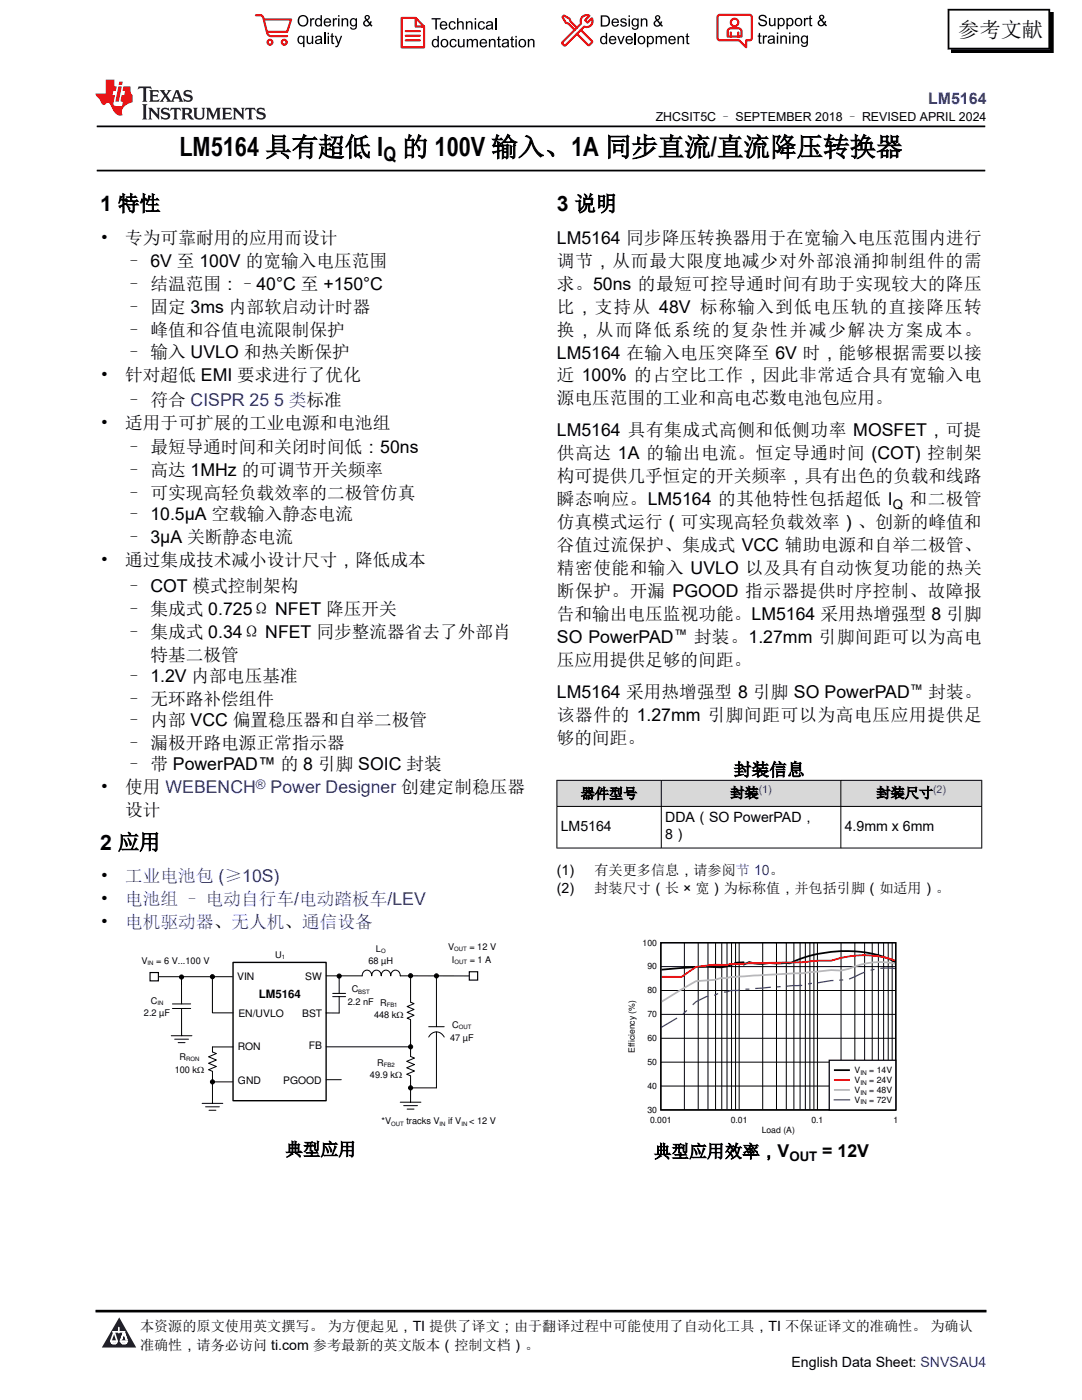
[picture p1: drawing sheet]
<svg xmlns="http://www.w3.org/2000/svg" width="216mm" height="279mm" viewBox="0 0 216 279" stroke-linecap="round" stroke-linejoin="round" font-family="sans-serif">
<defs><g id="words">
<g font-size="5.3">
<text x="35.8" y="31.2">LM5164 具有超低 I</text>
<text x="80.2" y="31.2">的 100V 输入、1A 同步直流/直流降压转换器</text>
</g>
<g font-size="4.2">
<text x="191.2" y="7.3">参考文献</text>
<text x="20" y="42.1">1 特性</text>
<text x="111.1" y="42.1">3 说明</text>
<text x="20" y="169.5">2 应用</text>
</g>
<text font-size="4" x="76.5" y="32.2">Q</text>
<g font-size="3.5">
<text x="20" y="48.6">•</text>
<text x="25" y="48.6">专为可靠耐用的应用而设计</text>
<text x="25" y="53.4">– 6V 至 100V 的宽输入电压范围</text>
<text x="111.1" y="48.6">LM5164 同步降压转换器用于在宽输入电压范围内进行</text>
<text x="111.1" y="53.2">调节，从而最大限度地减少对外部浪涌抑制组件的需</text>
<text x="25" y="58">– 结温范围：–40°C 至 +150°C</text>
<text x="111.1" y="57.8">求。50ns 的最短可控导通时间有助于实现较大的降压</text>
<text x="25" y="62.5">– 固定 3ms 内部软启动计时器</text>
<text x="111.1" y="62.4">比，支持从 48V 标称输入到低电压轨的直接降压转</text>
<text x="25" y="67.1">– 峰值和谷值电流限制保护</text>
<text x="25" y="71.4">– 输入 UVLO 和热关断保护</text>
<text x="111.1" y="67">换，从而降低系统的复杂性并减少解决方案成本。</text>
<text x="111.1" y="71.5">LM5164 在输入电压突降至 6V 时，能够根据需要以接</text>
<text x="20" y="76">•</text>
<text x="25" y="76">针对超低 EMI 要求进行了优化</text>
<text x="111.1" y="76.1">近 100% 的占空比工作，因此非常适合具有宽输入电</text>
<text x="25" y="81.1">– 符合 CISPR 25 5 类标准</text>
<text x="111.1" y="80.7">源电压范围的工业和高电芯数电池包应用。</text>
<text x="20" y="85.7">•</text>
<text x="25" y="85.7">适用于可扩展的工业电源和电池组</text>
<text x="111.1" y="87.1">LM5164 具有集成式高侧和低侧功率 MOSFET，可提</text>
<text x="25" y="90.4">– 最短导通时间和关闭时间低：50ns</text>
<text x="25" y="95">– 高达 1MHz 的可调节开关频率</text>
<text x="111.1" y="91.7">供高达 1A 的输出电流。恒定导通时间 (COT) 控制架</text>
<text x="25" y="99.6">– 可实现高轻负载效率的二极管仿真</text>
<text x="111.1" y="96.2">构可提供几乎恒定的开关频率，具有出色的负载和线路</text>
<text x="111.1" y="100.8">瞬态响应。LM5164 的其他特性包括超低 I</text>
<text x="181.5" y="100.8">和二极管</text>
<text x="25" y="103.8">– 10.5µA 空载输入静态电流</text>
<text x="111.1" y="105.4">仿真模式运行（可实现高轻负载效率）、创新的峰值和</text>
<text x="20" y="113">•</text>
<text x="25" y="108.4">– 3µA 关断静态电流</text>
<text x="25" y="113">通过集成技术减小设计尺寸，降低成本</text>
<text x="111.1" y="110">谷值过流保护、集成式 VCC 辅助电源和自举二极管、</text>
<text x="25" y="118.1">– COT 模式控制架构</text>
<text x="111.1" y="119.2">断保护。开漏 PGOOD 指示器提供时序控制、故障报</text>
<text x="111.1" y="114.6">精密使能和输入 UVLO 以及具有自动恢复功能的热关</text>
<text x="25" y="122.7">– 集成式 0.725Ω NFET 降压开关</text>
<text x="111.1" y="123.8">告和输出电压监视功能。LM5164 采用热增强型 8 引脚</text>
<text x="25" y="127.3">– 集成式 0.34Ω NFET 同步整流器省去了外部肖</text>
<text x="30" y="131.9">特基二极管</text>
<text x="111.1" y="128.4">SO PowerPAD</text>
<text x="138.5" y="128.4">封装。1.27mm 引脚间距可以为高电</text>
<text x="25" y="136.1">– 1.2V 内部电压基准</text>
<text x="111.1" y="132.9">压应用提供足够的间距。</text>
<text x="25" y="140.7">– 无环路补偿组件</text>
<text x="111.1" y="139.3">LM5164 采用热增强型 8 引脚 SO PowerPAD</text>
<text x="111.1" y="143.9">该器件的 1.27mm 引脚间距可以为高电压应用提供足</text>
<text x="185.3" y="139.3">封装。</text>
<text x="25" y="144.9">– 内部 VCC 偏置稳压器和自举二极管</text>
<text x="25" y="149.5">– 漏极开路电源正常指示器</text>
<text x="111.1" y="148.5">够的间距。</text>
<text x="25" y="153.8">– 带 PowerPAD™ 的 8 引脚 SOIC 封装</text>
<text x="146.5" y="154.8">封装信息</text>
<text x="20" y="158.3">•</text>
<text x="25" y="158.3">使用 WEBENCH</text>
<text x="25" y="162.9">设计</text>
<text x="20" y="176.1">•</text>
<text x="20" y="180.6">•</text>
<text x="20" y="185.2">•</text>
<text x="56.9" y="230.6">典型应用</text>
<text x="130.5" y="231">典型应用效率，V</text>
<text x="164.1" y="231">= 12V</text>
</g>
<g font-size="3.5" fill="#00f">
<text x="54" y="158.3">Power Designer 创建定制稳压器</text>
<text x="25" y="176.1">工业电池包 (≥10S)</text>
<text x="25" y="180.6">电池组 – 电动自行车/电动踏板车/LEV</text>
<text x="25" y="185.2">电机驱动器、无人机、通信设备</text>
</g>
<text font-size="3.2" fill="#00f" x="185.2" y="20.8">LM5164</text>
<g font-size="2.8">
<text x="115.9" y="159.3">器件型号</text>
<text x="145.8" y="159.2">封装</text>
<text x="174.9" y="159.2">封装尺寸</text>
<text x="111.9" y="165.8">LM5164</text>
<text x="132.7" y="164.1">DDA（SO PowerPAD，</text>
<text x="132.7" y="167.5">8）</text>
<text x="168.5" y="165.8">4.9mm x 6mm</text>
<text x="111.1" y="174.6">(1)</text>
<text x="111.1" y="178.3">(2)</text>
<text x="118.6" y="174.6">有关更多信息，请参阅节 10。</text>
<text x="118.6" y="178.3">封装尺寸（长 × 宽）为标称值，并包括引脚（如适用）。</text>
<text x="27.9" y="265.7">本资源的原文使用英文撰写。 为方便起见，TI 提供了译文；由于翻译过程中可能使用了自动化工具，TI 不保证译文的准确性。 为确认</text>
<text x="27.9" y="269.4">准确性，请务必访问 ti.com 参考最新的英文版本（控制文档）。</text>
<text x="157.9" y="272.8">English Data Sheet: SNVSAU4</text>
</g>
<g font-size="2.6">
<text x="178.1" y="101.5">Q</text>
<text x="134.5" y="127.5">™</text>
<text x="181.6" y="138.4">™</text>
<text x="157.5" y="231.7">OUT</text>
</g>
<text font-size="2.6" fill="#00f" x="51.1" y="157.5">®</text>
<text font-size="2.5" x="130.8" y="24.2">ZHCSIT5C – SEPTEMBER 2018 – REVISED APRIL 2024</text>
<text font-size="2.3" x="51.7" y="199.1">LM5164</text>
<g font-size="2.1" fill="#00f">
<text x="151.4" y="158.3">(1)</text>
<text x="186.2" y="158.3">(2)</text>
</g>
<g font-size="2.1">
<text x="47.3" y="195.6">VIN</text>
<text x="60.9" y="195.7">SW</text>
<text x="47.6" y="202.9">EN/UVLO</text>
<text x="60.3" y="202.9">BST</text>
<text x="47.4" y="209.5">RON</text>
<text x="61.6" y="209.4">FB</text>
<text x="47.5" y="216.4">GND</text>
<text x="56.5" y="216.3">PGOOD</text>
</g>
<g font-size="1.8">
<text x="54.9" y="191.1">U</text>
<text x="75" y="189.9">L</text>
<text x="89.4" y="189.6">V</text>
<text x="93.7" y="189.6">= 12 V</text>
<text x="28.2" y="192.4">V</text>
<text x="31.2" y="192.4">= 6 V...100 V</text>
<text x="73.5" y="192.3">68 µH</text>
<text x="90.2" y="192.1">I</text>
<text x="93.7" y="192.1">= 1 A</text>
<text x="28.7" y="202.9">2.2 µF</text>
<text x="30.1" y="200.3">C</text>
<text x="69.4" y="200.6">2.2 nF R</text>
<text x="70.2" y="198.1">C</text>
<text x="74.6" y="203.2">448 k:</text>
<text x="89.8" y="207.7">47 µF</text>
<text x="90.2" y="205.1">C</text>
<text x="34.9" y="214">100 k:</text>
<text x="35.8" y="211.5">R</text>
<text x="73.8" y="215.2">49.9 k:</text>
<text x="75.3" y="212.7">R</text>
<text x="76.1" y="224.4">*V</text>
<text x="81.1" y="224.4">tracks V</text>
<text x="89.4" y="224.4">if V</text>
<text x="93.6" y="224.4">&lt; 12 V</text>
</g>
<g font-size="1.7">
<text x="128.2" y="188.7">100</text>
<text x="129.2" y="193.5">90</text>
<text x="129.2" y="203">70</text>
<text x="129.2" y="198.2">80</text>
<text x="129.2" y="207.8">60</text>
<text x="126.6" y="210.1" transform="rotate(-90 126.6 210.1)">Efficiency (%)</text>
<text x="129.2" y="212.5">50</text>
<text x="170.5" y="214.2">V</text>
<text x="173.4" y="214.2">= 14V</text>
<text x="129.2" y="217.3">40</text>
<text x="170.5" y="216.2">V</text>
<text x="170.5" y="218.1">V</text>
<text x="170.5" y="220.1">V</text>
<text x="173.4" y="216.2">= 24V</text>
<text x="173.4" y="218.1">= 48V</text>
<text x="173.4" y="220.1">= 72V</text>
<text x="129.2" y="222.1">30</text>
<text x="129.7" y="224.1">0.001</text>
<text x="145.8" y="224.1">0.01</text>
<text x="152" y="226">Load (A)</text>
<text x="161.9" y="224.1">0.1</text>
<text x="178.3" y="224.1">1</text>
</g>
<g font-size="1.3">
<text x="171.7" y="214.5">IN</text>
<text x="171.7" y="216.5">IN</text>
<text x="171.7" y="218.4">IN</text>
<text x="171.7" y="220.4">IN</text>
</g>
<g font-size="1.2">
<text x="56.2" y="191.4">1</text>
<text x="76" y="190.2">O</text>
<text x="90.6" y="189.9">OUT</text>
<text x="29.5" y="192.6">IN</text>
<text x="90.7" y="192.4">OUT</text>
<text x="31.4" y="200.5">IN</text>
<text x="71.5" y="198.3">BST</text>
<text x="77.2" y="200.9">FB1</text>
<text x="91.6" y="205.4">OUT</text>
<text x="37.2" y="211.8">RON</text>
<text x="76.6" y="212.9">FB2</text>
<text x="78.1" y="224.6">OUT</text>
<text x="87.7" y="224.6">IN</text>
<text x="92.1" y="224.6">IN</text>
</g>
</g></defs>
<path d="M19.3 25.2h177.3M19.3 34h177.3" fill="none" stroke="#000" stroke-width=".35"/>
<g fill="#d8d8d8">
<path d="M111.1 155.7h84.8v5.2h-84.8z" fill-rule="evenodd"/>
<path d="M111.2 155.8h20.7v5.1h-20.7z" fill-rule="evenodd"/>
<path d="M132 155.8h35.7v5.1h-35.7z" fill-rule="evenodd"/>
<path d="M167.8 155.8h28v5.1h-28z" fill-rule="evenodd"/>
</g>
<g fill="none" stroke="#000" stroke-width=".2">
<path d="M111.1 155.7h84.9M111.1 155.7v13.6M132 155.7v13.6M167.8 155.7v13.6M195.9 155.7v13.6M111.1 160.9h84.9M111.1 169.2h84.9M31.6 194.9h14.8M36.2 195v5.4M42.4 194.7v7.4h4.1M65.1 194.8h7.2a.96 .96 0 0 1 .9-1.2 .96 .96 0 0 1 1 1.2 .96 .96 0 0 1 .9-1.2 .96 .96 0 0 1 1 1.2 .96 .96 0 0 1 .9-1.2 .96 .96 0 0 1 1 1.2 .96 .96 0 0 1 .9-1.2 .96 .96 0 0 1 1 1.2h13.7M34.2 206.7h4.1"/>
<path d="M34.9 207.4h2.7M35.5 208.1h1.4M36.2 201.3v5.4M38 200.4h-3.6M38 201.3h-3.6M42.4 208.9h4.1M65 202.2h2.7M65.1 208.9h16.8M65.1 215.5h3"/>
<circle cx="36.2" cy="195" r=".41"/>
<circle cx="42.4" cy="194.9" r=".41"/>
<circle cx="67.7" cy="194.8" r=".41"/>
<circle cx="87.1" cy="194.8" r=".41"/>
</g>
<path d="M46.5 192.1h18.6v27.6h-18.6z" fill="none" stroke="#000" stroke-width=".28"/>
<g fill="#000">
<circle cx="36.2" cy="195" r=".41"/>
<circle cx="42.4" cy="194.9" r=".41"/>
<circle cx="67.7" cy="194.8" r=".41"/>
<circle cx="87.1" cy="194.8" r=".41"/>
</g>
<path d="M29.9 194.1h1.7v1.7h-1.7z" fill-rule="evenodd" fill="#fff"/>
<path d="M29.9 194.1h1.7v1.7h-1.7z" fill="none" stroke="#000" stroke-width=".23"/>
<path d="M93.6 193.9h1.7v1.7h-1.7z" fill-rule="evenodd" fill="#fff"/>
<path d="M93.6 193.9h1.7v1.7h-1.7z" fill="none" stroke="#000" stroke-width=".23"/>
<g fill="none" stroke="#000" stroke-width=".2">
<path d="M66.4 198.9h2.6M66.4 198.3h2.6M67.7 194.8v3.5M67.7 198.9v3.3M81.9 194.7v5.3l.7 .3-1.4 .6 1.4 .6-1.4 .5 1.4 .6-1.4 .6 .7 .3v7.3l.8 .4-1.5 .6 1.5 .7-1.5 .6 1.5 .6-1.5 .7 .7 .3v5.3M87.1 194.8v10.1M42.4 208.9v1l.8 .4-1.6 .6 1.6 .7-1.6 .6 1.6 .6-1.6 .7 .8 .3v6.4M42.4 215.9h4M79.9 220h4.1M85.5 207a1.69 1.69 0 0 1 1.6-1 1.69 1.69 0 0 1 1.5 1M85.5 204.9h3.1M87.1 205.9v11.2h-5.2"/>
<path d="M40.3 220.2h4.2M41 220.9h2.8M41.7 221.6h1.4M80.6 220.7h2.7M81.2 221.3h1.4"/>
<circle cx="81.9" cy="194.7" r=".41"/>
<circle cx="42.4" cy="215.9" r=".41"/>
<circle cx="81.9" cy="217.1" r=".41"/>
<circle cx="81.9" cy="208.9" r=".41"/>
</g>
<g fill="#000">
<circle cx="81.9" cy="194.7" r=".41"/>
<circle cx="42.4" cy="215.9" r=".41"/>
<circle cx="81.9" cy="217.1" r=".41"/>
<circle cx="81.9" cy="208.9" r=".41"/>
</g>
<path d="M125 187.4h53.9v39h-53.9z" fill-rule="evenodd" fill="#fff"/>
<path d="M131.9 188.1h46.8v33.4h-46.8z" fill="none" stroke="#000" stroke-width=".25"/>
<g fill="none" stroke="#000" stroke-width=".2">
<path d="M131.9 197.7h46.8M131.9 192.9h46.8M136.6 188.1v33.4M139.3 188.1v33.4M141.3 188.1v33.4M142.8 188.1v33.4M144 188.1v33.4M145.1 188.1v33.4M146 188.1v33.4M146.8 188.1v33.4M147.5 188.1v33.4M152.2 188.1v33.4"/>
<path d="M154.9 188.1v33.4M156.9 188.1v33.4M158.4 188.1v33.4M159.6 188.1v33.4M160.7 188.1v33.4M161.6 188.1v33.4M162.4 188.1v33.4M163.1 188.1v33.4M167.8 188.1v33.4M170.6 188.1v33.4M172.5 188.1v33.4M174 188.1v33.4"/>
<path d="M175.3 188.1v33.4M176.3 188.1v33.4M177.2 188.1v33.4M178 188.1v33.4M131.9 216.7h46.8M131.9 212h46.8M131.9 207.2h46.8M131.9 202.4h46.8"/>
</g>
<path d="M178.6 192a21.7 21.7 0 0 0-12.8-2l-2.7 .4a23.5 23.5 0 0 0-5.5 1.9l-4-.1a7.7 7.7 0 0 1-4.1-.2l-1.1 .5v-.5l-1.8 .2v.2l-1.7 .5-1.1 .2a55.7 55.7 0 0 0-11.8 .4" fill="none" stroke="#000" stroke-width=".35"/>
<path d="M178.6 191.7a19.3 19.3 0 0 0-12.8 0h-2.7a139.2 139.2 0 0 1-13.6 .6l-4.6 .3a23 23 0 0 0-6 .4l-2.9 2-4-.1" fill="none" stroke="#f00" stroke-width=".35"/>
<path d="M178.6 192.3a15 15 0 0 0-9.3 1.1l-1.5 .3-2-.1-5.7 .6-14.3 .8-.9 .2h-1.1l-1.3 .4-3.6 .2-6.9 4.1" fill="none" stroke="#b8b8b8" stroke-width=".35"/>
<g fill="none" stroke="#295c75" stroke-width=".25">
<path d="M141.3 198.8l-2.4 1.1-.7 .6M143.3 198.3l-.8 .3M147.6 197.6l-1.8 .1-1.3 .3M149.5 197.4h-.7M153.8 197l-3.1 .3M155.8 196.9l-.8 .1M160.1 196.7l-3.2 .1M162 196.2l-.8 .2M166.3 195.7l-3.1 .4M168.3 195.6h-.8M172.5 194l-3.1 1.4M174.5 193.5l-.8 .1"/>
<path d="M175.7 193.3h2.9M135.1 203.2l-3.1 1.8M137 201.6l-.7 .8"/>
</g>
<path d="M165.5 211.6h13.2v9.9h-13.2z" fill-rule="evenodd" fill="#fff"/>
<path d="M165.5 211.6h13.2v9.9h-13.2z" fill="none" stroke="#000" stroke-width=".25"/>
<path d="M166.6 213.6h2.8" fill="none" stroke="#000" stroke-width=".35"/>
<path d="M166.6 215.5h2.8" fill="none" stroke="#f00" stroke-width=".35"/>
<path d="M166.6 217.5h2.8" fill="none" stroke="#b8b8b8" stroke-width=".35"/>
<path d="M166.5 219.5h3" fill="none" stroke="#295c75" stroke-width=".25"/>
<path d="M0 0h215.9v23.8h-215.9z" fill-rule="evenodd" fill="#fff"/>
<path d="M27.7 17.3l-.2 .6 .5-.3h.6v.1v2.2l-.2 .4h1l-.2-.4v-2.2v-.1h.5l.5 .3-.1-.6zM29.8 18l.2 .4v1.5l-.2 .4h1.9l.1-.6a1.08 1.08 0 0 1-1.3 .2v-.7h.6l.4 .2v-.6l-.4 .2h-.6v-.6l.2-.1a1 1 0 0 1 1 .2l-.1-.5zM31.8 18l1 1.1-1 1.2h.9l-.2-.2 .4-.7 .5 .7-.2 .2h1.6l-.2-.2 .1-.4h1l.1 .4-.1 .2h.9l-.2-.3-.8-2h-.5l-1 2.2-.8-1.1 .9-1.1h-.8l.2 .2-.5 .6-.3-.6 .1-.2zM35.2 18.4l.4 1h-.8zM36.8 18.1a.65 .65 0 0 0-.2 .7 .65 .65 0 0 0 .6 .5l.7 .1 .1 .3a.79 .79 0 0 1-.7 .4 .79 .79 0 0 1-.7-.5l.1 .7 .2-.1a.93 .93 0 0 0 1.1 .1 .93 .93 0 0 0 .4-1 1.46 1.46 0 0 0-1.2-.6l-.1-.3a1.09 1.09 0 0 1 1.2 .2l-.2-.6-.1 .1-.6-.2zM28.4 20.8l.2 .4v2.3l-.2 .3h1l-.2-.3v-2.3l.2-.4zM29.6 21.5l.2 .4v1.6l-.2 .3h.8l-.3-.3v-1.4l1.7 1.8v-2l.2-.4h-.8l.2 .2 .1 1.1-1.2-1.3zM32.3 21.7a.65 .65 0 0 0-.2 .7 .65 .65 0 0 0 .7 .4l.6 .2 .1 .2a.79 .79 0 0 1-.7 .4 .79 .79 0 0 1-.7-.5l.1 .7 .2-.1a.93 .93 0 0 0 1.1 .1 .93 .93 0 0 0 .4-.9 1.46 1.46 0 0 0-1.2-.6l-.1-.4a1.09 1.09 0 0 1 1.2 .2l-.2-.6-.1 .1-.6-.1zM34.1 21.5l-.1 .7a.63 .63 0 0 1 .7-.4l.1 1.7-.3 .3h1l-.2-.3v-1.7a.66 .66 0 0 1 .8 .4l-.1-.7zM36.2 21.5l.2 .4v1.6l-.2 .3h.9l-.2-.2v-.7h.5l.1 .2a.79 .79 0 0 0 1.2 .6l-1-.9a.61 .61 0 0 0 .6-.6 .61 .61 0 0 0-.5-.6zM36.9 21.8h.2a.47 .47 0 0 1 .5 .1 .47 .47 0 0 1 .1 .5l-.2 .2h-.6zM38.5 21.5l.2 .2a2.27 2.27 0 0 0 .4 2 1.04 1.04 0 0 0 1.7-.7v-1.3l.2-.2h-.8l.2 .4v1.1a.6 .6 0 0 1-.6 .6 .6 .6 0 0 1-.6-.6v-1.1l.3-.4zM41.1 21.5l.2 .4v1.6l-.2 .3h.7l-.2-.3v-1.5l.9 1.9 .8-1.9v1.5l-.2 .3h1l-.3-.3v-1.6l.3-.4h-.8l-.7 1.5-.7-1.5zM44.3 21.5l.2 .4v1.6l-.2 .3h1.9l.1-.5a1.09 1.09 0 0 1-1.3 .1v-.6h.6l.4 .1v-.6l-.4 .2h-.6v-.6l.2-.1a1.01 1.01 0 0 1 1 .3l-.1-.6zM46.4 21.5l.3 .4v1.6l-.3 .3h.8l-.2-.3v-1.4l1.6 1.8v-2l.2-.4h-.7l.2 .2v1.1l-1.2-1.3zM49 21.5l-.1 .7a.63 .63 0 0 1 .8-.4v1.7l-.3 .3h1l-.2-.3v-1.7a.66 .66 0 0 1 .8 .4l-.1-.7zM51.4 21.7a.65 .65 0 0 0-.2 .7 .65 .65 0 0 0 .6 .4l.6 .2 .2 .2a.79 .79 0 0 1-.8 .4 .79 .79 0 0 1-.6-.5l.1 .7 .2-.1a.93 .93 0 0 0 1 .1 .93 .93 0 0 0 .5-.9 1.46 1.46 0 0 0-1.3-.6l-.1-.4a1.09 1.09 0 0 1 1.3 .2l-.2-.6-.2 .1-.5-.1z" fill="#231f20"/>
<path d="M21.1 15.9v2.8h-2.1l.1 .3 .9 1a.95 .95 0 0 0 .9 .9 .59 .59 0 0 1 .6-.4 .59 .59 0 0 1 .5 .4l.4 .8a1.59 1.59 0 0 0 2.1 1.3 1.61 1.61 0 0 1 1-2.2l1-.4-.1-1.5a1.59 1.59 0 0 1-.4-1.6h-1.4l-.2 .9h.5l-.1 .8h-.5l-.2 1v.2l.4 .1-.2 .9h-.6a.73 .73 0 0 1-1.1-.7l.3-1.5h-.5l.2-.8h.5l.2-.9h-.5v-1.4zM23.6 17.3l-.6 3h.7l.6-3zM23.8 16.3l-.1 .7h.7l.1-.7z" fill="#ed1c24"/>
<g fill="#000">
<path d="M59.4 4.2a1.12 1.12 0 0 1 2.2 0 1.12 1.12 0 0 1-2.2 0zM59.9 3.5a.89 .89 0 0 0-.1 1.1 .89 .89 0 0 0 1.1 .4 .88 .88 0 0 0 .3-1.3 .88 .88 0 0 0-1.3-.2z" fill-rule="evenodd"/>
<path d="M59.5 7.3l.5-.2 .5 .3v-.3h.3v2.3h-.3v-.8a.74 .74 0 0 1-1 0 .74 .74 0 0 1-.1-1zM59.8 7.5a.57 .57 0 0 0-.2 .7 .57 .57 0 0 0 .8 .2 .57 .57 0 0 0 .1-.7 .57 .57 0 0 0-.7-.2z" fill-rule="evenodd"/>
<path d="M61.9 3.6h.2v.3l.2-.2 .3-.1 .2 .1-.1 .3a.36 .36 0 0 0-.5 0 .36 .36 0 0 0 0 .4v.9h-.3z" fill-rule="evenodd"/>
<path d="M61.2 7.1h.3v.9a.41 .41 0 0 0 .4 .6 .41 .41 0 0 0 .3-.6v-.9h.3v1.7h-.2v-.3a.58 .58 0 0 1-.7 .3 .58 .58 0 0 1-.4-.6z" fill-rule="evenodd"/>
<path d="M63 3.8l.5-.2 .5 .2v-.8h.2v2.3h-.2v-.2a.75 .75 0 0 1-1-.1 .75 .75 0 0 1-.1-1zM63.2 4a.57 .57 0 0 0-.1 .7 .57 .57 0 0 0 .8 .2 .57 .57 0 0 0 .1-.7 .57 .57 0 0 0-.8-.2z" fill-rule="evenodd"/>
<path d="M63 7.3a.74 .74 0 0 1 1-.1 .74 .74 0 0 1 .3 .9v.7h-.3v-.2a.57 .57 0 0 1-.8 .2 .57 .57 0 0 1-.2-.8l1-.3a.41 .41 0 0 0-.4-.4 .41 .41 0 0 0-.4 .4l-.3-.1zM63.2 8.2a.35 .35 0 0 0 .2 .5 .35 .35 0 0 0 .5-.3l.1-.4z" fill-rule="evenodd"/>
<path d="M65.4 6.5h.3v.3h-.3zM65.4 7.1h.3v1.7h-.3z" fill-rule="evenodd"/>
<path d="M64.8 3.8a.76 .76 0 0 1 .9-.1 .76 .76 0 0 1 .4 .8h-1.2a.47 .47 0 0 0 .3 .6 .47 .47 0 0 0 .6-.4l.3 .1a.82 .82 0 0 1-1.3 .3 .82 .82 0 0 1 0-1.3zM65 4l-.1 .3h.9l-.3-.4z" fill-rule="evenodd"/>
<path d="M66.4 3.6h.3v.3l.1-.2 .4-.1 .1 .1-.1 .3a.36 .36 0 0 0-.4 0 .36 .36 0 0 0-.1 .4v.9h-.3z" fill-rule="evenodd"/>
<path d="M66.1 6.7l.3-.1v.5h.3v.3h-.3v.9l.1 .2h.2v.3a.41 .41 0 0 1-.4-.1 .41 .41 0 0 1-.2-.4v-.9h-.2v-.3h.2z" fill-rule="evenodd"/>
<path d="M66.8 7.1h.3l.4 1.4 .5-1.4h.3l-.6 1.7a.57 .57 0 0 1-.8 .6v-.3a.37 .37 0 0 0 .5-.3z" fill-rule="evenodd"/>
<path d="M67.5 3h.2v.3h-.2zM67.5 3.6h.2v1.7h-.2z" fill-rule="evenodd"/>
<path d="M68.2 3.6h.2v.3a.58 .58 0 0 1 .7-.3 .58 .58 0 0 1 .4 .7v1h-.3v-1a.4 .4 0 0 0-.4-.5 .4 .4 0 0 0-.4 .6v.9h-.2z" fill-rule="evenodd"/>
<path d="M70 3.8l.5-.2 .5 .2v-.2h.2v1.5a.71 .71 0 0 1-.5 .8 .71 .71 0 0 1-.8-.5h.2a.46 .46 0 0 0 .6 .3 .46 .46 0 0 0 .3-.6 .78 .78 0 0 1-1.1-.2 .78 .78 0 0 1 .1-1.1zM70.2 4a.53 .53 0 0 0-.1 .8 .53 .53 0 0 0 .8 0 .54 .54 0 0 0 0-.7 .54 .54 0 0 0-.7-.1z" fill-rule="evenodd"/>
<path d="M72.9 3.1a.53 .53 0 0 1 .8 .1 .53 .53 0 0 1-.3 .8l.4 .5 .1-.3 .3 .1-.2 .5 .3 .3-.2 .2-.3-.3a.71 .71 0 0 1-1.2 .1 .71 .71 0 0 1 .4-1.1l-.3-.5zM73 3.5a.3 .3 0 0 0 .6 0 .3 .3 0 0 0-.6 0zM72.9 4.3a.45 .45 0 0 0 0 .7 .45 .45 0 0 0 .7-.2l-.5-.6z" fill-rule="evenodd"/>
<path d="M86.1 3.6h1.8v.3h-.7v2h-.3v-2h-.8z" fill-rule="evenodd"/>
<path d="M86.3 8l.5-.2 .5 .2v-.8h.3v2.2h-.3v-.2a.76 .76 0 0 1-1 0 .76 .76 0 0 1-.1-1zM86.6 8.1a.58 .58 0 0 0-.2 .8 .58 .58 0 0 0 .8 .2 .58 .58 0 0 0 .1-.8 .58 .58 0 0 0-.7-.2z" fill-rule="evenodd"/>
<path d="M88.2 7.9a.81 .81 0 0 1 1.1 .2 .81 .81 0 0 1-.2 1.1 .81 .81 0 0 1-1.1-.1l-.1-.8zM88.3 8.1a.57 .57 0 0 0 0 .9 .57 .57 0 0 0 .8 0 .57 .57 0 0 0 0-.8 .57 .57 0 0 0-.8-.1z" fill-rule="evenodd"/>
<path d="M88 4.4a.77 .77 0 0 1 .9-.1 .77 .77 0 0 1 .4 .8h-1.3a.48 .48 0 0 0 .4 .6 .48 .48 0 0 0 .6-.3h.3a.83 .83 0 0 1-1.3 .4 .83 .83 0 0 1 0-1.4zM88.2 4.6l-.2 .3h1l-.3-.4z" fill-rule="evenodd"/>
<path d="M89.7 4.4a.7 .7 0 0 1 1.2 .3l-.2 .1a.45 .45 0 0 0-.6-.3 .45 .45 0 0 0-.3 .6 .45 .45 0 0 0 .3 .6 .45 .45 0 0 0 .6-.4h.3a.76 .76 0 0 1-1.1 .6 .76 .76 0 0 1-.3-1.1z" fill-rule="evenodd"/>
<path d="M89.9 8a.7 .7 0 0 1 1.2 .3h-.3a.45 .45 0 0 0-.5-.3 .45 .45 0 0 0-.3 .6 .45 .45 0 0 0 .3 .6 .45 .45 0 0 0 .6-.4l.2 .1a.76 .76 0 0 1-1 .5 .76 .76 0 0 1-.4-1.1z" fill-rule="evenodd"/>
<path d="M91.2 3.6h.3v.8a.59 .59 0 0 1 .7-.2 .59 .59 0 0 1 .3 .7v1h-.2v-1a.4 .4 0 0 0-.5-.4 .4 .4 0 0 0-.3 .5v.9h-.3z" fill-rule="evenodd"/>
<path d="M91.4 7.8h.2v.9a.41 .41 0 0 0 .5 .5 .41 .41 0 0 0 .3-.5v-.9h.3v1.6h-.3v-.2a.58 .58 0 0 1-.7 .3 .58 .58 0 0 1-.3-.7z" fill-rule="evenodd"/>
<path d="M93 4.2h.2v.3a.59 .59 0 0 1 .7-.3 .59 .59 0 0 1 .4 .7v1h-.3v-1a.41 .41 0 0 0-.4-.5 .41 .41 0 0 0-.4 .6v.9h-.2z" fill-rule="evenodd"/>
<path d="M93.1 7.8h.3v.2a.56 .56 0 0 1 1 0 .54 .54 0 0 1 .6-.2 .54 .54 0 0 1 .4 .5v1.1h-.3v-1a.34 .34 0 0 0-.3-.4 .34 .34 0 0 0-.4 .3v1.1h-.3v-1a.38 .38 0 0 0-.5-.4 .38 .38 0 0 0-.2 .6v.8h-.3z" fill-rule="evenodd"/>
<path d="M94.7 3.6h.3v.3h-.3zM94.7 4.2h.3v1.7h-.3z" fill-rule="evenodd"/>
<path d="M95.5 4.4a.7 .7 0 0 1 1.3 .3l-.3 .1a.45 .45 0 0 0-.6-.3 .45 .45 0 0 0-.3 .6 .45 .45 0 0 0 .3 .6 .45 .45 0 0 0 .6-.4h.3a.76 .76 0 0 1-1.1 .6 .76 .76 0 0 1-.3-1.1z" fill-rule="evenodd"/>
<path d="M95.9 8a.77 .77 0 0 1 .9-.2 .77 .77 0 0 1 .4 .9h-1.2a.48 .48 0 0 0 .3 .5 .48 .48 0 0 0 .6-.3h.3a.83 .83 0 0 1-1.3 .4 .83 .83 0 0 1 0-1.3zM96.1 8.1l-.1 .4h.9l-.2-.5z" fill-rule="evenodd"/>
<path d="M97.5 7.8h.3v.2a.59 .59 0 0 1 .7-.2 .59 .59 0 0 1 .4 .6v1h-.3v-1a.41 .41 0 0 0-.5-.4 .41 .41 0 0 0-.3 .5v.9h-.3z" fill-rule="evenodd"/>
<path d="M97.1 4.4a.74 .74 0 0 1 1-.1 .74 .74 0 0 1 .3 .9v.7h-.3v-.2a.59 .59 0 0 1-.8 .2 .59 .59 0 0 1-.3-.8l1.1-.3a.42 .42 0 0 0-.4-.4 .42 .42 0 0 0-.5 .4l-.2-.1zM97.3 5.3a.36 .36 0 0 0 .2 .5 .36 .36 0 0 0 .5-.2l.1-.5z" fill-rule="evenodd"/>
<path d="M99.4 7.4l.2-.2v.6h.3v.2h-.3v1l.1 .2h.2l.1 .2a.41 .41 0 0 1-.5 0 .41 .41 0 0 1-.1-.4v-1h-.2v-.2h.2z" fill-rule="evenodd"/>
<path d="M100.3 8a.74 .74 0 0 1 .9-.2 .74 .74 0 0 1 .3 .9l.1 .7h-.3v-.2a.59 .59 0 0 1-.8 .3 .59 .59 0 0 1-.3-.8l1-.3a.42 .42 0 0 0-.3-.4 .42 .42 0 0 0-.5 .3h-.3zM100.5 8.8a.36 .36 0 0 0 .1 .5 .36 .36 0 0 0 .5-.2l.2-.5z" fill-rule="evenodd"/>
<path d="M102 7.4l.3-.2v.6h.3v.2h-.3v1l.1 .2h.2v.2a.41 .41 0 0 1-.5 0 .41 .41 0 0 1-.1-.4v-1h-.2v-.2h.2z" fill-rule="evenodd"/>
<path d="M102.8 7.2h.3v.3h-.3zM102.8 7.8h.3v1.6h-.3z" fill-rule="evenodd"/>
<path d="M103.7 7.9a.81 .81 0 0 1 1.1 .2 .81 .81 0 0 1-.1 1.1 .81 .81 0 0 1-1.2-.1v-.8zM103.9 8.1a.57 .57 0 0 0-.1 .9 .57 .57 0 0 0 .8 0 .57 .57 0 0 0 0-.8 .57 .57 0 0 0-.7-.1z" fill-rule="evenodd"/>
<path d="M105.3 7.8h.3v.2a.59 .59 0 0 1 .7-.2 .59 .59 0 0 1 .4 .6v1h-.3v-1a.41 .41 0 0 0-.5-.4 .41 .41 0 0 0-.3 .5v.9h-.3z" fill-rule="evenodd"/>
<path d="M119.9 3.1h.7a1.12 1.12 0 0 1 1.1 1.1 1.12 1.12 0 0 1-1 1.1h-.8zM120.2 3.3v1.7h.4a.86 .86 0 0 0 .8-.8 .86 .86 0 0 0-.8-.9z" fill-rule="evenodd"/>
<path d="M119.9 7.4l.5-.3 .5 .3v-.8h.2v2.2h-.2v-.2a.75 .75 0 0 1-1 0 .75 .75 0 0 1-.1-1zM120.1 7.5a.57 .57 0 0 0-.1 .8 .57 .57 0 0 0 .8 .2 .57 .57 0 0 0 .1-.8 .57 .57 0 0 0-.8-.2z" fill-rule="evenodd"/>
<path d="M121.7 7.4a.76 .76 0 0 1 .9-.2 .76 .76 0 0 1 .4 .9h-1.2a.47 .47 0 0 0 .3 .5 .47 .47 0 0 0 .6-.3h.3a.82 .82 0 0 1-1.3 .4 .82 .82 0 0 1 0-1.3zM121.9 7.5l-.1 .3h.9l-.3-.4z" fill-rule="evenodd"/>
<path d="M122.2 3.9a.76 .76 0 0 1 .9-.2 .76 .76 0 0 1 .4 .9h-1.2a.47 .47 0 0 0 .4 .5 .47 .47 0 0 0 .5-.3h.3a.82 .82 0 0 1-1.3 .4 .82 .82 0 0 1 0-1.3zM122.5 4l-.2 .3h.9l-.2-.4z" fill-rule="evenodd"/>
<path d="M123.9 3.8a.71 .71 0 0 1 1.1 .3h-.2a.32 .32 0 0 0-.4-.3 .32 .32 0 0 0-.3 .4h.1a.75 .75 0 0 1 .9 .8 .72 .72 0 0 1-.7 .3 .72 .72 0 0 1-.7-.5h.3a.36 .36 0 0 0 .4 .4 .36 .36 0 0 0 .3-.5 .8 .8 0 0 1-.9-.7z" fill-rule="evenodd"/>
<path d="M123.2 7.2h.3l.4 1.3 .5-1.3h.3l-.7 1.6h-.2z" fill-rule="evenodd"/>
<path d="M125.4 3.1h.3v.3h-.3zM125.4 3.7h.3v1.6h-.3z" fill-rule="evenodd"/>
<path d="M125 7.4a.76 .76 0 0 1 .9-.2 .76 .76 0 0 1 .4 .9h-1.2a.47 .47 0 0 0 .3 .5 .47 .47 0 0 0 .6-.3h.3a.82 .82 0 0 1-1.3 .4 .82 .82 0 0 1 0-1.3zM125.2 7.5l-.1 .3h.9l-.2-.4z" fill-rule="evenodd"/>
<path d="M126.2 3.9l.5-.3 .5 .3v-.2h.2v1.4a.71 .71 0 0 1-.5 .8 .71 .71 0 0 1-.8-.5l.2 .1a.46 .46 0 0 0 .6 .2 .46 .46 0 0 0 .3-.6 .78 .78 0 0 1-1.1-.1 .78 .78 0 0 1 .1-1.1zM126.4 4a.53 .53 0 0 0-.1 .8 .53 .53 0 0 0 .8 0 .54 .54 0 0 0 0-.7 .54 .54 0 0 0-.7-.1z" fill-rule="evenodd"/>
<path d="M127.5 7.3a.8 .8 0 0 1 1.1 .2 .8 .8 0 0 1-.1 1.1 .8 .8 0 0 1-1.2-.1v-.8zM127.7 7.5a.56 .56 0 0 0-.1 .9 .56 .56 0 0 0 .8-.1 .56 .56 0 0 0 0-.7 .56 .56 0 0 0-.7-.1z" fill-rule="evenodd"/>
<path d="M127.9 3.7h.2v.2a.58 .58 0 0 1 .7-.2 .58 .58 0 0 1 .4 .6v1h-.3v-1a.4 .4 0 0 0-.4-.4 .4 .4 0 0 0-.4 .5v.9h-.2z" fill-rule="evenodd"/>
<path d="M129.1 7.2h.2v.2a.72 .72 0 0 1 1-.1 .72 .72 0 0 1 .2 1 .64 .64 0 0 1-.5 .5 .64 .64 0 0 1-.6-.2v.8h-.3zM129.5 7.5a.56 .56 0 0 0-.2 .8 .56 .56 0 0 0 .8 .2 .56 .56 0 0 0 .1-.8 .56 .56 0 0 0-.7-.2z" fill-rule="evenodd"/>
<path d="M130.8 7.2h.3v.2a.55 .55 0 0 1 .9 0 .53 .53 0 0 1 .6-.3 .53 .53 0 0 1 .4 .6v1.1h-.2v-1a.34 .34 0 0 0-.3-.4 .34 .34 0 0 0-.4 .3v1.1h-.3v-1a.37 .37 0 0 0-.5-.4 .37 .37 0 0 0-.2 .6v.8h-.3z" fill-rule="evenodd"/>
<path d="M130.8 3.2a.53 .53 0 0 1 .9 .1 .53 .53 0 0 1-.4 .8l.4 .5 .2-.4 .2 .1-.2 .5 .4 .3-.2 .3-.3-.4a.71 .71 0 0 1-1.2 .1 .71 .71 0 0 1 .3-1.1l-.2-.5zM130.9 3.6a.3 .3 0 0 0 .6 0 .3 .3 0 0 0-.6 0zM130.9 4.3a.45 .45 0 0 0 0 .7 .45 .45 0 0 0 .7-.2l-.5-.6z" fill-rule="evenodd"/>
<path d="M133.6 7.4a.76 .76 0 0 1 .9-.2 .76 .76 0 0 1 .3 .9h-1.2a.47 .47 0 0 0 .4 .5 .47 .47 0 0 0 .6-.3h.2a.82 .82 0 0 1-1.2 .4 .82 .82 0 0 1 0-1.3zM133.8 7.5l-.2 .3h1l-.3-.4z" fill-rule="evenodd"/>
<path d="M135.2 7.2h.2v.2a.58 .58 0 0 1 .7-.2 .58 .58 0 0 1 .4 .6v1h-.3v-1a.4 .4 0 0 0-.4-.4 .4 .4 0 0 0-.3 .5v.9h-.3z" fill-rule="evenodd"/>
<path d="M137 6.8l.3-.2v.6h.2v.2h-.2v1v.2h.2l.1 .2a.41 .41 0 0 1-.5 0 .41 .41 0 0 1-.1-.5v-.9h-.2v-.2h.2z" fill-rule="evenodd"/>
<path d="M151.6 3.1a.88 .88 0 0 1 1.4 .5h-.3a.49 .49 0 0 0-.5-.5 .49 .49 0 0 0-.5 .6l.1 .1a1.06 1.06 0 0 1 1.2 1 .95 .95 0 0 1-.9 .4 .95 .95 0 0 1-.8-.7h.3a.58 .58 0 0 0 .6 .5 .58 .58 0 0 0 .5-.6l-.2-.1a.95 .95 0 0 1-1.1-.9z" fill-rule="evenodd"/>
<path d="M151.4 6.7l.3-.2v.6h.2v.2h-.2v1v.2h.2l.1 .2a.41 .41 0 0 1-.5 0 .41 .41 0 0 1-.1-.5v-.9h-.2v-.2h.2z" fill-rule="evenodd"/>
<path d="M152.2 7.1h.3v.2l.1-.2h.4h.1l-.1 .3a.36 .36 0 0 0-.4 0 .36 .36 0 0 0-.1 .5v.8h-.3z" fill-rule="evenodd"/>
<path d="M153.3 7.3a.74 .74 0 0 1 1-.2 .74 .74 0 0 1 .3 .9l.1 .7h-.3l-.1-.2a.57 .57 0 0 1-.8 .3 .57 .57 0 0 1-.1-.9l.9-.2a.41 .41 0 0 0-.4-.4 .41 .41 0 0 0-.4 .3h-.3zM153.5 8.1a.35 .35 0 0 0 .2 .5 .35 .35 0 0 0 .5-.2l.1-.5z" fill-rule="evenodd"/>
<path d="M153.4 3.6h.3v.9a.41 .41 0 0 0 .4 .5 .41 .41 0 0 0 .4-.5v-.9h.2v1.6h-.2v-.2a.58 .58 0 0 1-.7 .2 .58 .58 0 0 1-.4-.6z" fill-rule="evenodd"/>
<path d="M155 6.5h.3v.3h-.3zM155 7.1h.3v1.6h-.3z" fill-rule="evenodd"/>
<path d="M155.2 3.6h.2v.2a.72 .72 0 0 1 1-.1 .72 .72 0 0 1 .2 1 .64 .64 0 0 1-.5 .5 .64 .64 0 0 1-.6-.2v.8h-.3zM155.6 3.9a.56 .56 0 0 0-.2 .8 .56 .56 0 0 0 .8 .2 .56 .56 0 0 0 .1-.8 .56 .56 0 0 0-.7-.2z" fill-rule="evenodd"/>
<path d="M155.7 7.1h.3v.2a.58 .58 0 0 1 .7-.2 .58 .58 0 0 1 .3 .6v1h-.3v-1a.4 .4 0 0 0-.4-.4 .4 .4 0 0 0-.3 .5v.9h-.3z" fill-rule="evenodd"/>
<path d="M156.9 3.6h.3v.2a.72 .72 0 0 1 .9-.1 .72 .72 0 0 1 .2 1 .64 .64 0 0 1-.4 .5 .64 .64 0 0 1-.7-.2v.8h-.3zM157.3 3.9a.56 .56 0 0 0-.1 .8 .56 .56 0 0 0 .7 .2 .56 .56 0 0 0 .2-.8 .56 .56 0 0 0-.8-.2z" fill-rule="evenodd"/>
<path d="M157.4 6.5h.3v.3h-.3zM157.4 7.1h.3v1.6h-.3z" fill-rule="evenodd"/>
<path d="M158.1 7.1h.3v.2a.58 .58 0 0 1 .7-.2 .58 .58 0 0 1 .4 .6v1h-.3v-1a.4 .4 0 0 0-.5-.4 .4 .4 0 0 0-.3 .5v.9h-.3z" fill-rule="evenodd"/>
<path d="M158.8 3.7a.8 .8 0 0 1 1.1 .2 .8 .8 0 0 1-.1 1.1 .8 .8 0 0 1-1.1-.1l-.1-.8zM159 3.9a.56 .56 0 0 0-.1 .9 .56 .56 0 0 0 .9 0 .56 .56 0 0 0-.1-.8 .56 .56 0 0 0-.7-.1z" fill-rule="evenodd"/>
<path d="M160 7.3l.5-.2 .5 .2v-.2h.2v1.4a.71 .71 0 0 1-.5 .9 .71 .71 0 0 1-.9-.5h.3a.46 .46 0 0 0 .6 .2 .46 .46 0 0 0 .2-.6 .78 .78 0 0 1-1-.1 .78 .78 0 0 1 .1-1.1zM160.2 7.4a.53 .53 0 0 0-.1 .8 .53 .53 0 0 0 .8 0 .54 .54 0 0 0 0-.7 .54 .54 0 0 0-.7-.1z" fill-rule="evenodd"/>
<path d="M160.4 3.6h.3v.2l.1-.2h.4h.1l-.1 .3a.36 .36 0 0 0-.4 0 .36 .36 0 0 0-.1 .5v.8h-.3z" fill-rule="evenodd"/>
<path d="M161.5 3.2l.3-.2v.6h.3v.2h-.3v1v.2h.3v.2a.41 .41 0 0 1-.5 0 .41 .41 0 0 1-.1-.5v-.9h-.2v-.2h.2z" fill-rule="evenodd"/>
<path d="M163.6 3.1a.53 .53 0 0 1 .8 .1 .53 .53 0 0 1-.3 .8l.4 .5 .1-.3h.3l-.2 .5 .3 .3-.2 .3-.3-.3a.71 .71 0 0 1-1.2 .1 .71 .71 0 0 1 .4-1.2l-.3-.5zM163.7 3.5a.3 .3 0 0 0 .5 0 .3 .3 0 0 0-.5 0zM163.6 4.2a.45 .45 0 0 0 0 .8 .45 .45 0 0 0 .7-.3l-.5-.6z" fill-rule="evenodd"/>
<path d="M189.8 2.5h20.5v8.1h-20.5z" fill-rule="evenodd"/>
</g>
<path d="M189.1 1.9h20.4M189.1 9.7h20.4M189.3 1.8v8.1M209.4 1.8v8.1" fill="none" stroke="#000" stroke-width=".35"/>
<path d="M64.8 6.5v2.3M98.9 3.6v2.3M126.8 6.6v2.2" fill="none" stroke="#000" stroke-width=".28"/>
<g fill="none" stroke="#de0000" stroke-width=".42">
<path d="M51.1 3l1 .1a1.4 1.4 0 0 1 .6 1.2l.7 2.5a.95 .95 0 0 0 1.1 .4h2.8M52.7 3.9h5.4l-.8 2.4h-4M80.1 3.6h2.8v1.7h1.7v4.2h-4.5zM81 7.1h2.8M81 6.2h2.8M81 8.1h2.8M82.9 3.6l1.7 1.7M115.1 5.5l-1.3-1.2-.1-.5-1.2-.7-.3 .3 .7 1.1 .5 .2 1.3 1.3M115.9 6l2.2 2.2v.3l-.5 .5h-.3l-2.2-2.2zM115.9 6l.7-.7a1.19 1.19 0 0 0 1.3-.3 1.19 1.19 0 0 0 .2-1.4l-.9 .9-.4-.5 .8-.8a1.19 1.19 0 0 0-1.4 .1 1.19 1.19 0 0 0-.2 1.4l-3.8 3.7v.3l.3 .3h.3l2.3-2.2M143.2 3.2l.4-.2h6l.4 .2v4.4l-.2 .4-.9 .1v1.3l-1.4-1.3h-3.9l-.4-.3zM145.4 5.8l.4-.1h1.6a.61 .61 0 0 1 .6 .6v1h-2.8v-1z"/>
<path d="M145.8 6.5v.8M147.3 6.5v.8"/>
<circle cx="53.9" cy="8.4" r=".49"/>
<circle cx="56.7" cy="8.4" r=".49"/>
<circle cx="146.6" cy="4.5" r=".75"/>
</g>
<path d="M0 261.4h215.9v18h-215.9z" fill-rule="evenodd" fill="#fff"/>
<path d="M23.8 262.9l3.4 6h-6.9z" fill="#231f20"/>
<path d="M22.1 267.7h1.3l-.4 .5h-.3a.55 .55 0 0 1-.6-.5z" fill-rule="evenodd" fill="#fff"/>
<path d="M22.1 267.7h1.3l-.4 .5h-.3a.55 .55 0 0 1-.6-.5z" fill="none" stroke="#231f20" stroke-width=".34"/>
<path d="M22.1 267.7h1.3l-.4 .5h-.5zM22.6 265.8h.1M22.6 265.8h2.3zM23.7 265.9h.1M23.7 264.9v1zM24 267.7h.1" fill="none" stroke="#fff" stroke-width=".34"/>
<path d="M24.7 265.8l-.7 1.9z" fill="#fff"/>
<path d="M24.7 265.8l-.7 1.9z" fill="none" stroke="#fff" stroke-width=".34"/>
<path d="M24.7 265.8l.7 1.9z" fill="#fff"/>
<path d="M22.8 265.8l-.7 1.9zM22.8 265.8l.6 1.9zM24.7 265.8l.7 1.9zM25.3 267.7h.1" fill="none" stroke="#fff" stroke-width=".34"/>
<path d="M24.1 267.7h1.3a.65 .65 0 0 1-.6 .5 .65 .65 0 0 1-.7-.5z" fill-rule="evenodd" fill="#fff"/>
<path d="M24.1 267.7h1.3a.65 .65 0 0 1-.6 .5 .65 .65 0 0 1-.7-.5z" fill="none" stroke="#231f20" stroke-width=".34"/>
<path d="M24 267.7h.1M24.1 267.7h1.3l-.4 .5h-.5z" fill="none" stroke="#fff" stroke-width=".34"/>
<path d="M19 261.7h177.8" fill="none" stroke="#000" stroke-width=".53"/>
<use href="#words"/>
</svg>
